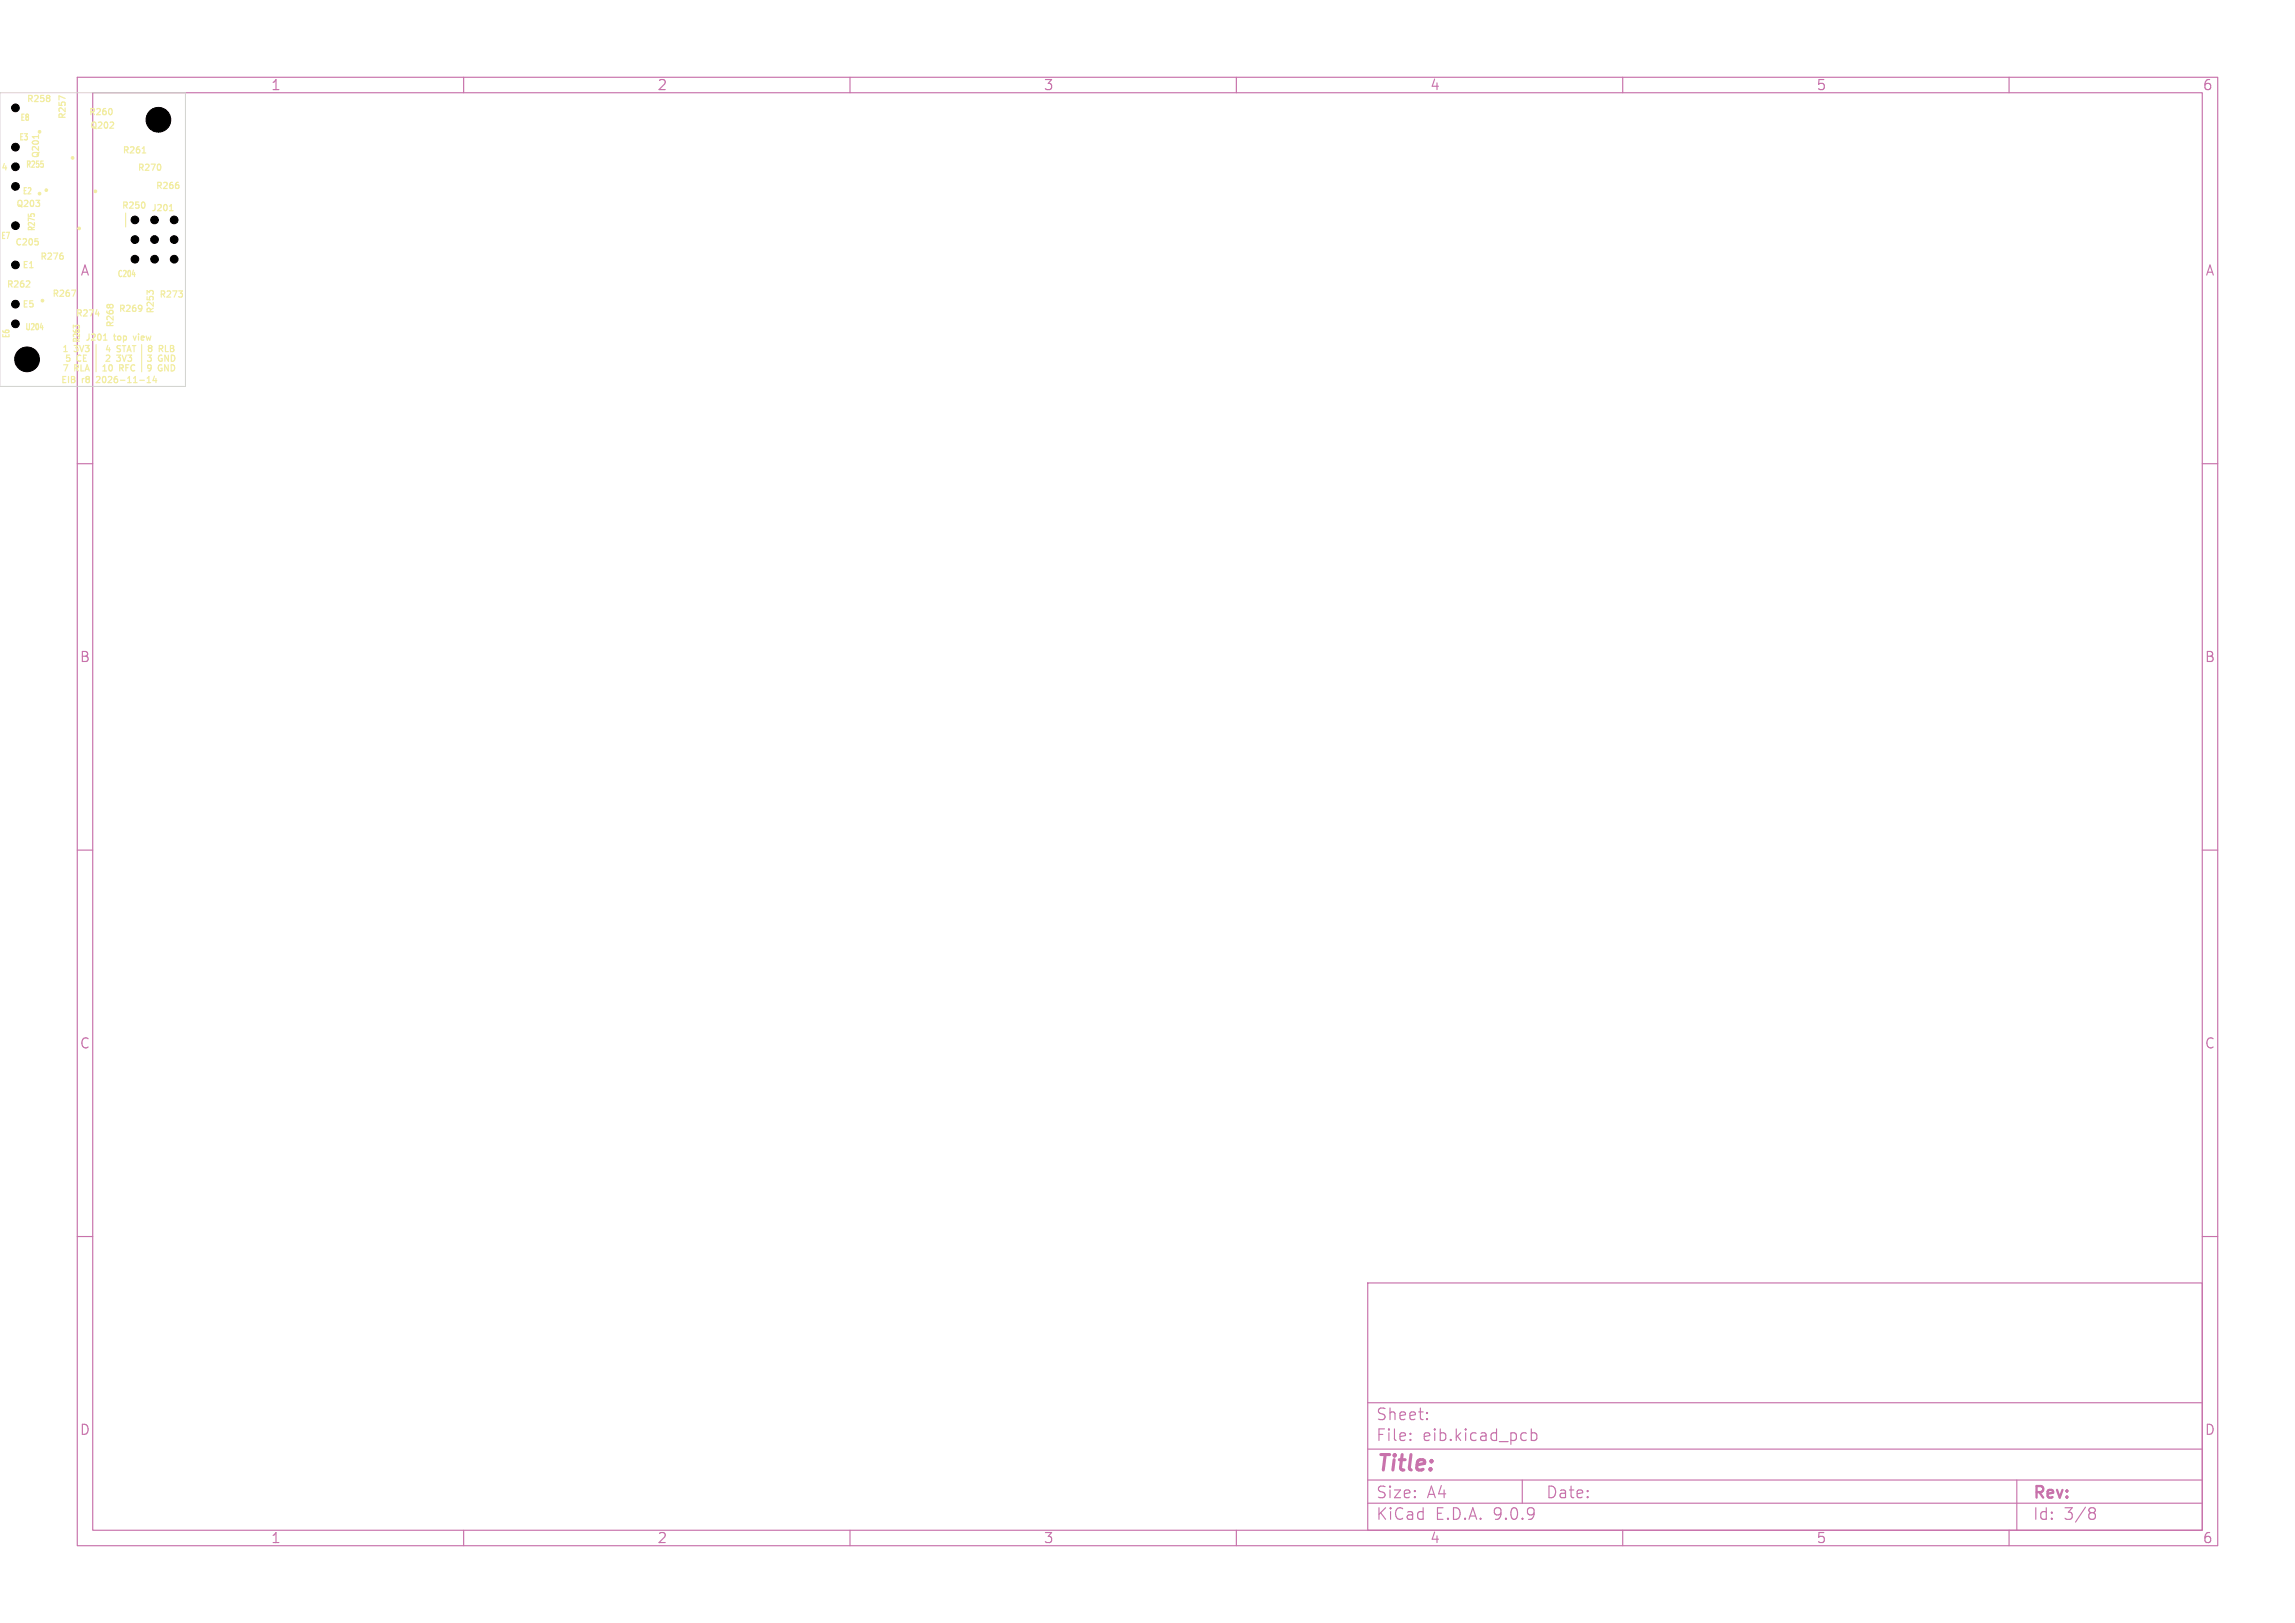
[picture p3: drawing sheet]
<svg xmlns="http://www.w3.org/2000/svg" width="297mm" height="210mm" viewBox="0 0 297 210" stroke-linecap="round" stroke-linejoin="round" font-family="sans-serif">
<defs><g id="words">
<text font-size="2.8" fill="#c872ab" x="178" y="190.9">Title:</text>
<g font-size="2.1" fill="#c872ab">
<text x="178" y="184">Sheet:</text>
<text x="178" y="186.7">File:</text>
<text x="184.1" y="186.7">eib.kicad_pcb</text>
<text x="178" y="196.9">KiCad</text>
<text x="178" y="194.1">Size:</text>
<text x="184.7" y="194.1">A4</text>
<text x="185.7" y="196.9">E.D.A.</text>
<text x="193.3" y="196.9">9.0.9</text>
<text x="200" y="194.1">Date:</text>
<text x="263" y="194.3">Rev:</text>
<text x="263" y="196.9">Id:</text>
<text x="267.1" y="196.9">3/8</text>
</g>
<g font-size="1.8" fill="#c872ab">
<text x="35" y="11.9">1</text>
<text x="85" y="11.9">2</text>
<text x="135" y="11.9">3</text>
<text x="185" y="11.9">4</text>
<text x="235" y="11.9">5</text>
<text x="285" y="11.9">6</text>
<text x="10.3" y="35.9">A</text>
<text x="285.4" y="35.9">A</text>
<text x="10.3" y="85.9">B</text>
<text x="285.3" y="85.9">B</text>
<text x="10.3" y="135.9">C</text>
<text x="285.3" y="135.9">C</text>
<text x="10.3" y="185.9">D</text>
<text x="285.3" y="185.9">D</text>
<text x="35" y="199.9">1</text>
<text x="85" y="199.9">2</text>
<text x="135" y="199.9">3</text>
<text x="185" y="199.9">4</text>
<text x="235" y="199.9">5</text>
<text x="285" y="199.9">6</text>
</g>
<g font-size="1.1" fill="#f2eda1">
<text x="2.5" y="15.8">E8</text>
<text x="3.4" y="13.4">R258</text>
<text x="8.7" y="15.5" transform="rotate(-90 8.7 15.5)">R257</text>
<text x="11.4" y="15.1">R260</text>
<text x="11.6" y="16.9">Q202</text>
<text x=".1" y="22.3">4</text>
<text x="2.4" y="18.4">E3</text>
<text x="3.2" y="21.9">R255</text>
<text x="5.2" y="20.6" transform="rotate(-90 5.2 20.6)">Q201</text>
<text x="15.8" y="20.1">R261</text>
<text x="17.7" y="22.3">R270</text>
<text x="2" y="27">Q203</text>
<text x="2.8" y="25.3">E2</text>
<text x="15.7" y="27.2">R250</text>
<text x="19.5" y="27.5">J201</text>
<text x="20.1" y="24.7">R266</text>
<text x="0" y="31.1">E7</text>
<text x="1.9" y="32">C205</text>
<text x="2.8" y="34.9">E1</text>
<text x="4.7" y="30" transform="rotate(-90 4.7 30)">R275</text>
<text x="5.1" y="33.8">R276</text>
<text x=".8" y="37.4">R262</text>
<text x="2.8" y="40">E5</text>
<text x="6.7" y="38.6">R267</text>
<text x="9.7" y="41.2">R274</text>
<text x="15.1" y="36.1">C204</text>
<text x="15.3" y="40.6">R269</text>
<text x="20.1" y="40.7" transform="rotate(-90 20.1 40.7)">R253</text>
<text x="20.5" y="38.7">R273</text>
<text x="1.4" y="43.9" transform="rotate(-90 1.4 43.9)">E6</text>
<text x="3.2" y="42.9">U204</text>
<text x="8" y="45.8">1</text>
<text x="8.3" y="47">5</text>
<text x="9.6" y="45.8">3V3</text>
<text x="10" y="47">CE</text>
<text x="10.5" y="44.5" transform="rotate(-90 10.5 44.5)">R263</text>
<text x="11" y="44.3">J201</text>
<text x="13.5" y="47">2</text>
<text x="13.5" y="45.8">4</text>
<text x="14.8" y="44.3">top</text>
<text x="14.9" y="42.5" transform="rotate(-90 14.9 42.5)">R268</text>
<text x="15.1" y="47">3V3</text>
<text x="15.1" y="45.8">STAT</text>
<text x="17.6" y="44.3">view</text>
<text x="18.8" y="47">3</text>
<text x="18.9" y="45.8">8</text>
<text x="20.5" y="47">GND</text>
<text x="20.6" y="45.8">RLB</text>
<text x="7.8" y="49.8">EIB</text>
<text x="8" y="48.3">7</text>
<text x="9.6" y="48.3">RLA</text>
<text x="10.6" y="49.8">r8</text>
<text x="12.8" y="49.8">2026-11-14</text>
<text x="13" y="48.3">10</text>
<text x="15.4" y="48.3">RFC</text>
<text x="18.8" y="48.3">9</text>
<text x="20.5" y="48.3">GND</text>
</g>
</g></defs>
<g fill="none" stroke="#c872ab" stroke-width=".15">
<path d="M10 10h277v190h-277zM12 12h273v186h-273zM60 10v2M110 10v2M160 10v2M210 10v2M260 10v2M10 60h2M285 60h2M10 110h2M285 110h2M10 160h2"/>
<path d="M177 166h108v32h-108zM285 160h2M60 198v2M110 198v2M160 198v2M177 194.5h108M177 191.5h108M177 187.5h108M177 181.5h108M182.5 186.3h.1l-.1 .1M182.5 186.3v.1M182.5 185.5v.1"/>
<path d="M182.5 185.5h.1l-.1 .1M184.7 183.6v.1M184.7 183.6h-.1l.1 .1M184.7 182.8v.1M184.7 182.8h-.1l.1 .1M197 191.5v3M197.4 185.4l.1 .1M197.5 186.3l-.1 .1M198.2 184.9v1.5M198.2 185.5l.4-.1 .3 .3v.4l-.2 .2-.1 .1-.4-.1M210 198v2M260 198v2"/>
<path d="M261 191.5v6.5M270.6 195.1l.4 .1a.31 .31 0 0 1 .2 .3 .31 .31 0 0 1-.3 .2M270.6 195.7h.3M270.9 195.7l.2 .2 .1 .4-.3 .3h-.3"/>
</g>
<g fill="none" stroke="#f2eda1" stroke-width=".15">
<path d="M5 17.4v.5M6.4 12.4l.1 .1-.1 .1M6.4 12.7l.1 .1-.1 .3M8.4 12.7l-.8-.3v.5M14.4 14.1l.1 .2-.1 .5M14.6 15.8l.1 .3-.5 .5h.5M18.4 19.8h.5M18.6 19.1v-.1v.8M3.7 36.3l.2 .2-.1 .2-.4 .4h.5M4 27.7h.4M4.5 30.9h.4M4.6 25.9h.5l-.2 .3"/>
<path d="M4.9 31.2l.1 .1-.1 .4M5.1 26.3v.1v.3M5.6 21.2v.4M8.1 33.1l.1 .1-.1 .3M9.3 37.5h.5l-.3 .8M13.9 39.5l.1-.1 .1 .1M14.2 39.5l.1-.1 .3 .1M16.3 27.6v1.8M17.1 35.5h.4M18.3 39.5l.1 .4-.2 .3M18.4 39.8l-.1 .1M18.7 26.2l.1 .2-.1 .5"/>
<path d="M19.3 37.9l-.3-.3v.5M19.4 37.7l.1-.1 .3 .1M20.7 21.3l.1 .2-.1 .5M21.9 27.3h.5M22.1 26.6l.1-.1v.8M23.1 23.9l.1 .1-.1 .4M23.1 37.6h.5l-.3 .3M23.5 38l.1 .1-.1 .3M5.2 42.4h.4M9.8 42.3l-.3-.2v.4M9.9 42.1h.3M12.4 40.6h.4"/>
<path d="M12.4 44.6v3.5M13.4 44h.5M13.5 43.3l.1-.1v.8M18.3 44.6v3.5M19 49.5h.5M19 48.9l.3-.2v.8M20 48.7l-.2 .5h.5M20.2 49v.5"/>
</g>
<g fill="#f2eda1" stroke="#f2eda1" stroke-width=".13">
<circle cx="12.3" cy="24.8" r=".17"/>
<circle cx="5.1" cy="25.1" r=".17"/>
<circle cx="10.2" cy="29.6" r=".17"/>
<circle cx="6" cy="24.6" r=".17"/>
<circle cx="9.4" cy="20.4" r=".17"/>
<circle cx="5.5" cy="38.9" r=".17"/>
<circle cx="5.1" cy="17.1" r=".17"/>
</g>
<path d="M0 12h24v38h-24z" fill="none" stroke="#d0d2cd" stroke-width=".13"/>
<g fill="#000" stroke="#000" stroke-width=".13">
<circle cx="2" cy="14" r=".5"/>
<circle cx="2" cy="19" r=".5"/>
<circle cx="20.5" cy="15.5" r="1.6"/>
<circle cx="2" cy="34.3" r=".5"/>
<circle cx="2" cy="39.4" r=".5"/>
<circle cx="2" cy="29.2" r=".5"/>
<circle cx="2" cy="21.6" r=".5"/>
<circle cx="2" cy="24.1" r=".5"/>
<circle cx="17.5" cy="33.5" r=".5"/>
<circle cx="17.5" cy="28.5" r=".5"/>
<circle cx="17.5" cy="31" r=".5"/>
<circle cx="20" cy="28.5" r=".5"/>
<circle cx="20" cy="31" r=".5"/>
<circle cx="20" cy="33.5" r=".5"/>
<circle cx="22.5" cy="28.5" r=".5"/>
<circle cx="22.5" cy="33.5" r=".5"/>
<circle cx="22.5" cy="31" r=".5"/>
<circle cx="2" cy="41.9" r=".5"/>
<circle cx="3.5" cy="46.5" r="1.6"/>
</g>
<use href="#words"/>
</svg>
